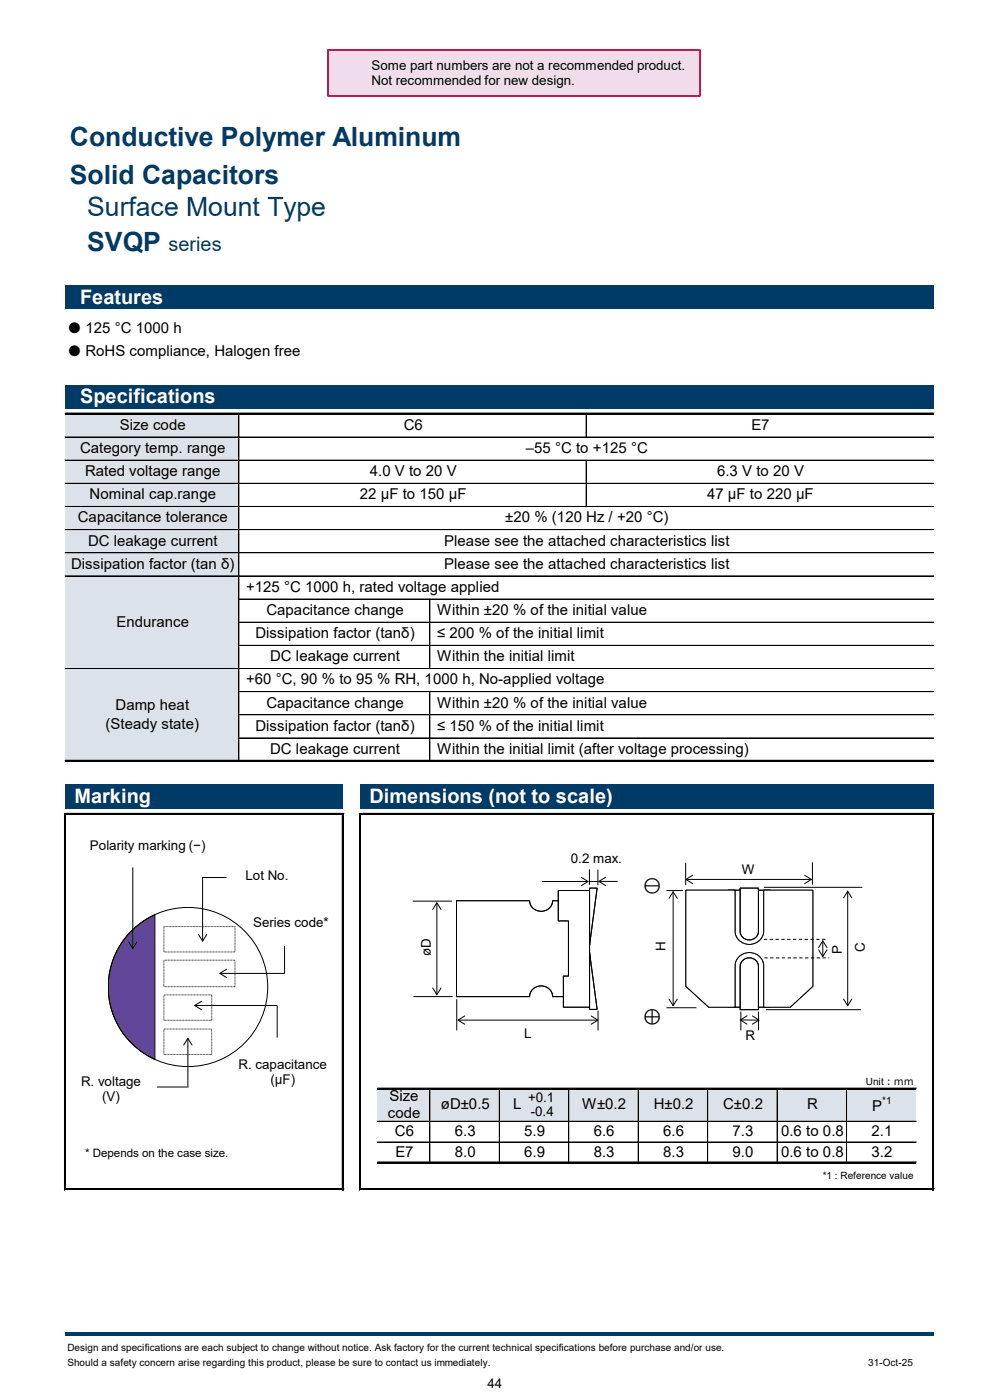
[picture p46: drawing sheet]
<svg xmlns="http://www.w3.org/2000/svg" width="210mm" height="297mm" viewBox="0 0 210 297" stroke-linecap="round" stroke-linejoin="round" font-family="sans-serif">
<defs><g id="words">
<g font-size="5.6" fill="#003b68">
<text x="14.8" y="31">Conductive Polymer Aluminum</text>
<text x="14.8" y="39">Solid Capacitors</text>
<text x="18.5" y="45.9">Surface Mount Type</text>
<text x="18.5" y="53.3">SVQP</text>
</g>
<text font-size="4.2" fill="#003b68" x="35.7" y="53.3">series</text>
<g font-size="4.2" fill="#fff">
<text x="17" y="64.4">Features</text>
<text x="17" y="85.5">Specifications</text>
<text x="15.8" y="170.3">Marking</text>
<text x="78.4" y="170.3">Dimensions (not to scale)</text>
</g>
<g font-size="3.9">
<text x="136.4" y="189.1">⊖</text>
<text x="136.4" y="216.7">⊕</text>
</g>
<g font-size="3.2">
<text x="14.5" y="70.6">● 125 °C 1000 h</text>
<text x="14.5" y="75.5">● RoHS compliance, Halogen free</text>
<text x="25.4" y="91.2">Size code</text>
<text x="85.6" y="91.2">C6</text>
<text x="159.4" y="91.2">E7</text>
<text x="17" y="96.1">Category temp. range</text>
<text x="18" y="101">Rated voltage range</text>
<text x="78.4" y="101">4.0 V to 20 V</text>
<text x="111.6" y="96.1">–55 °C to +125 °C</text>
<text x="152.1" y="101">6.3 V to 20 V</text>
<text x="19" y="105.9">Nominal cap.range</text>
<text x="76.3" y="105.9">22 μF to 150 μF</text>
<text x="150" y="105.9">47 μF to 220 μF</text>
<text x="16.5" y="110.8">Capacitance tolerance</text>
<text x="107.2" y="110.8">±20 % (120 Hz / +20 °C)</text>
<text x="18.7" y="115.7">DC leakage current</text>
<text x="94.2" y="115.7">Please see the attached characteristics list</text>
<text x="15.1" y="120.7">Dissipation factor (tan δ)</text>
<text x="52.2" y="125.6">+125 °C 1000 h, rated voltage applied</text>
<text x="94.2" y="120.7">Please see the attached characteristics list</text>
<text x="56.5" y="130.5">Capacitance change</text>
<text x="92.7" y="130.5">Within ±20 % of the initial value</text>
<text x="24.7" y="132.9">Endurance</text>
<text x="54.2" y="135.4">Dissipation factor (tanδ)</text>
<text x="92.7" y="135.4">≤ 200 % of the initial limit</text>
<text x="57.3" y="140.3">DC leakage current</text>
<text x="92.7" y="140.3">Within the initial limit</text>
<text x="52.2" y="145.2">+60 °C, 90 % to 95 % RH, 1000 h, No-applied voltage</text>
<text x="22.4" y="154.6">(Steady state)</text>
<text x="24.5" y="150.6">Damp heat</text>
<text x="54.2" y="155">Dissipation factor (tanδ)</text>
<text x="56.5" y="150.1">Capacitance change</text>
<text x="92.7" y="150.1">Within ±20 % of the initial value</text>
<text x="92.7" y="155">≤ 150 % of the initial limit</text>
<text x="57.3" y="159.9">DC leakage current</text>
<text x="92.7" y="159.9">Within the initial limit (after voltage processing)</text>
<text x="82.6" y="233.7">Size</text>
<text x="82.3" y="237.1">code</text>
<text x="93.5" y="235.4">øD±0.5</text>
<text x="108.9" y="235.4">L</text>
<text x="123.5" y="235.4">W±0.2</text>
<text x="138.7" y="235.4">H±0.2</text>
<text x="153.4" y="235.4">C±0.2</text>
<text x="171.2" y="235.4">R</text>
<text x="185" y="235.7">P</text>
<text x="83.8" y="241">C6</text>
<text x="83.9" y="245.4">E7</text>
<text x="96.5" y="245.4">8.0</text>
<text x="96.5" y="241">6.3</text>
<text x="111.2" y="245.4">6.9</text>
<text x="111.2" y="241">5.9</text>
<text x="125.9" y="245.4">8.3</text>
<text x="125.9" y="241">6.6</text>
<text x="140.7" y="245.4">8.3</text>
<text x="140.7" y="241">6.6</text>
<text x="155.4" y="245.4">9.0</text>
<text x="155.4" y="241">7.3</text>
<text x="165.7" y="245.4">0.6 to 0.8</text>
<text x="165.7" y="241">0.6 to 0.8</text>
<text x="184.9" y="245.4">3.2</text>
<text x="184.9" y="241">2.1</text>
</g>
<g font-size="2.8">
<text x="78.8" y="14.9">Some part numbers are not a recommended product.</text>
<text x="78.8" y="18.1">Not recommended for new design.</text>
<text x="19.1" y="180.4">Polarity marking (−)</text>
<text x="121.1" y="183.2">0.2 max.</text>
<text x="157.4" y="185.4">W</text>
<text x="52.1" y="186.7">Lot No.</text>
<text x="53.7" y="196.6">Series code*</text>
<text x="91.4" y="202.8" transform="rotate(-90 91.4 202.8)">øD</text>
<text x="141.1" y="201.8" transform="rotate(-90 141.1 201.8)">H</text>
<text x="178.6" y="202.3" transform="rotate(-90 178.6 202.3)">P</text>
<text x="183.5" y="202" transform="rotate(-90 183.5 202)">C</text>
<text x="111.2" y="220.2">L</text>
<text x="158.2" y="220.5">R</text>
<text x="50.6" y="226.8">R. capacitance</text>
<text x="17.2" y="230.3">R. voltage</text>
<text x="21.7" y="233.6">(V)</text>
<text x="57.4" y="230">(μF)</text>
<text x="112" y="233.8">+0.1</text>
<text x="112.6" y="236.7">-0.4</text>
<text x="103.4" y="294.5">44</text>
</g>
<text font-size="2.5" x="18" y="245.4">* Depends on the case size.</text>
<g font-size="2.1">
<text x="183.7" y="230.1">Unit：ｍｍ</text>
<text x="187.2" y="234.1">*1</text>
<text x="174.5" y="250.2">*1 : Reference value</text>
<text x="14.3" y="286.6">Design and specifications are each subject to change without notice. Ask factory for the current technical specifications before purchase and/or use.</text>
<text x="14.3" y="289.7">Should a safety concern arise regarding this product, please be sure to contact us immediately.</text>
<text x="184.2" y="289.7">31-Oct-25</text>
</g>
</g></defs>
<g fill="#003b68">
<path d="M13.8 60.6h184.2v4.9h-184.2z" fill-rule="evenodd"/>
<path d="M13.8 81.7h184.2v4.9h-184.2z" fill-rule="evenodd"/>
</g>
<path d="M13.8 87.8h36.9v73.7h-36.9z" fill-rule="evenodd" fill="#dbe2e9"/>
<g fill="#003b68">
<path d="M13.8 166.4h59v5.1h-59z" fill-rule="evenodd"/>
<path d="M76.5 166.4h121.5v5.1h-121.5z" fill-rule="evenodd"/>
</g>
<g fill="#dbe2e9">
<path d="M80.1 231h114.3v3.5h-114.3z" fill-rule="evenodd"/>
<path d="M80.1 234.4h114.3v3.5h-114.3z" fill-rule="evenodd"/>
</g>
<g fill="none" stroke="#000" stroke-width=".21">
<path d="M13.8 87.6h184.2M13.8 92.7h184.2M50.7 88v73.3M124.3 88v4.8M124.3 97.7v9.8M124.4 88v4.8M124.4 97.7v9.8M198 97.6h-184.2M13.8 102.5h184.2M13.8 102.6h184.2M13.8 117.3h184.2M198 107.4l-184.2 .1"/>
<path d="M198 112.4h-184.2M50.7 127.1h147.3M91.2 127.1v14.8M198 122.2h-184.2M198 132h-147.3M198 136.9h-147.3M13.8 141.8h184.2M50.7 151.6h147.3M50.7 151.7h147.3M91.2 146.8v14.5M198 146.7l-147.3 .1M198 156.6h-147.3"/>
<path d="M13.7 172.6v79.9M13.8 161.3h184.2M14 172.6h58.9M72.6 172.9v79.6M76.3 172.6v79.9M76.6 172.6h121.6M197.8 172.9v79.6M80.1 230.8h114.3M80.1 237.9h114.3M91.2 231.2v15.3M105.9 231.2v15.3M120.7 231.2v15.3"/>
<path d="M135.4 231.2v15.3M150.1 231.2v15.3M164.8 231.2v15.3M164.9 231.2v15.3M179.6 231.2v15.3M14 252.2h58.9M76.6 252.2h121.6M80.1 242.3h114.3M80.1 246.5h114.3"/>
</g>
<path d="M13.8 87.8h184.2M13.8 172.6v79.9M13.8 161.5h184.2M14 172.7h58.9M72.8 172.9v79.6M76.5 172.6v79.9M76.6 172.7h121.6M198 172.9v79.6M80.1 231h114.3M14 252.4h58.9M76.6 252.4h121.6M80.1 246.7h114.3" fill="none" stroke="#000" stroke-width=".34"/>
<path d="M13.8 282.6h184.2v.7h-184.2z" fill-rule="evenodd" fill="#003b68"/>
<path d="M28.3 197.1a17 17 0 0 1 4.6-3v30.6a16.8 16.8 0 0 1-4.6-27.6z" fill="#614699"/>
<g fill="none" stroke="#000" stroke-width=".21">
<path d="M27.3 199.8l.9 1.4 .9-1.4M28.2 184v17.2M28.3 197.1a17 17 0 0 1 4.6-3v30.6a16.8 16.8 0 0 1-4.6-27.6zM34.8 196.6h15.1v5.4h-15.1zM42.1 198.2l.9 1.5 .9-1.5M42.9 186.2h5.1M43 186.2v13.5M34.8 211.1h10.1v5.4h-10.1zM34.8 218.3h10.1v5.4h-10.1zM34.8 203.7h15.1v5.6h-15.1zM41.3 213.3h17.5M42.7 212.4l-1.4 .9 1.4 .9"/>
<path d="M48.1 205.6l-1.5 .9 1.5 .9M58.8 213.4v6.7M60.4 200.7v5.8h-13.8M33.3 230.6h6.4M39 221.7l.9-1.4 .8 1.4M39.9 220.3v10.5"/>
<circle cx="39.9" cy="209.4" r="16.9"/>
</g>
<path d="M154.5 188.9h9v24.8h-9z" fill="#fff"/>
<path d="M154.5 188.9h9v24.8h-9z" fill="none" stroke="#000" stroke-width=".21"/>
<path d="M145.5 188.9h10.4v8.6a3.1 3.1 0 0 0 3.1 2.9 3.1 3.1 0 0 0 3-2.9v-8.6h10.4v20.3l-4.8 4.5h-5.6v-8.8a3.1 3.1 0 0 0-3-2.8 3.1 3.1 0 0 0-3.1 2.8v8.8h-5.6l-4.8-4.5z" fill="#fff"/>
<path d="M145.5 188.9h10.4v8.6a3.1 3.1 0 0 0 3.1 2.9 3.1 3.1 0 0 0 3-2.9v-8.6h10.4v20.3l-4.8 4.5h-5.6v-8.8a3.1 3.1 0 0 0-3-2.8 3.1 3.1 0 0 0-3.1 2.8v8.8h-5.6l-4.8-4.5z" fill="none" stroke="#000" stroke-width=".21"/>
<path d="M145.5 188.9h10.4v8.6a3.1 3.1 0 0 0 3.1 2.9 3.1 3.1 0 0 0 3-2.9v-8.6h10.4v20.3l-4.8 4.5h-5.6v-8.8a3.1 3.1 0 0 0-3-2.8 3.1 3.1 0 0 0-3.1 2.8v8.8h-5.6l-4.8-4.5z" fill="#fff"/>
<path d="M145.5 188.9h10.4v8.6a3.1 3.1 0 0 0 3.1 2.9 3.1 3.1 0 0 0 3-2.9v-8.6h10.4v20.3l-4.8 4.5h-5.6v-8.8a3.1 3.1 0 0 0-3-2.8 3.1 3.1 0 0 0-3.1 2.8v8.8h-5.6l-4.8-4.5z" fill="none" stroke="#000" stroke-width=".21"/>
<path d="M96.8 191.1h15.6a2.45 2.45 0 0 0 2.4 2.2 2.45 2.45 0 0 0 2.4-2.2h4.4v20.3h-4.4a2.45 2.45 0 0 0-2.4-2.2 2.45 2.45 0 0 0-2.4 2.2h-15.6z" fill="#fff"/>
<path d="M96.8 191.1h15.6a2.45 2.45 0 0 0 2.4 2.2 2.45 2.45 0 0 0 2.4-2.2h4.4v20.3h-4.4a2.45 2.45 0 0 0-2.4-2.2 2.45 2.45 0 0 0-2.4 2.2h-15.6z" fill="none" stroke="#000" stroke-width=".21"/>
<path d="M118.4 188.9h6.7v24.8h-5.6v-6.6h1.1v-11.7h-2.2z" fill="#fff"/>
<path d="M118.4 188.9h6.7v24.8h-5.6v-6.6h1.1v-11.7h-2.2z" fill="none" stroke="#000" stroke-width=".21"/>
<path d="M125.1 202.1l1.6 12h-1.6z" fill="#fff"/>
<path d="M125.1 202.1l1.6 12h-1.6z" fill="none" stroke="#000" stroke-width=".21"/>
<path d="M125.1 188.4h1.6l-1.6 12.1z" fill="#fff"/>
<path d="M125.1 188.4h1.6l-1.6 12.1z" fill="none" stroke="#000" stroke-width=".21"/>
<path d="M157 188.4h3.9v9.2a1.95 1.95 0 0 1-1.9 1.8 1.95 1.95 0 0 1-2-1.8z" fill="#fff"/>
<path d="M157 188.4h3.9v9.2a1.95 1.95 0 0 1-1.9 1.8 1.95 1.95 0 0 1-2-1.8z" fill="none" stroke="#000" stroke-width=".21"/>
<path d="M157.6 203.7a1.97 1.97 0 0 1 2-.4 1.97 1.97 0 0 1 1.3 1.7v9.2h-3.9v-9.2l.1-.5z" fill="#fff"/>
<g fill="none" stroke="#000" stroke-width=".21">
<path d="M87.6 191.2h8.3M91.8 192.9l.9-1.4 .9 1.4M92.7 191.5v19.5M115 187h9.7M123.3 186.1l1.4 .9-1.4 .9M125 184.4v3.3M125.1 187h1.7M126.8 184.5v3.3M127 187h4M128.5 186.1l-1.5 .9 1.5 .9M141.4 188.9h3.5M141.9 190.6l.9-1.4 .9 1.4"/>
<path d="M142.8 189.2v24.2M145.5 183v4.8M145.5 186.6h26.6M146.9 185.7l-1.4 .9 1.4 .9M162.1 188.2h20.8M170.7 185.7l1.4 .9-1.4 .9M172.3 182.9v4.8M174.5 199.6v3.3M178.9 190.5l.9-1.4 .9 1.4M179.8 189.1v24.3M87.7 211.4h8.3M91.8 209.6l.9 1.4 .9-1.4"/>
<path d="M96.9 212v6.6M97.2 216.4h29.6M98.6 215.5l-1.4 .9 1.4 .9M125.4 215.5l1.4 .9-1.4 .9M126.9 214.4v4.2M141.4 213.8h6.3M141.9 212l.9 1.4 .9-1.4M157.1 216.4h3.9M157.2 214.6v4M157.6 203.7a1.97 1.97 0 0 1 2-.4 1.97 1.97 0 0 1 1.3 1.7v9.2h-3.9v-9.2l.1-.5zM158.5 215.5l-1.4 .9 1.4 .9M159.6 215.5l1.4 .9-1.4 .9"/>
<path d="M160.9 214.6v4M162.5 214.2h20.1M173.7 201.5l.8 1.4 .9-1.4M173.7 201l.8-1.4 .9 1.4M178.9 212l.9 1.4 .9-1.4"/>
</g>
<path d="M162 199.3h13.2M162.2 203.2h13.7" fill="none" stroke="#000" stroke-width=".21" stroke-dasharray=".7 .5" stroke-linecap="butt"/>
<path d="M69.6 10.6h78.9v9.8h-78.9z" fill-rule="evenodd" fill="#f1dceb" stroke="#b10038" stroke-width=".35"/>
<use href="#words"/>
</svg>
